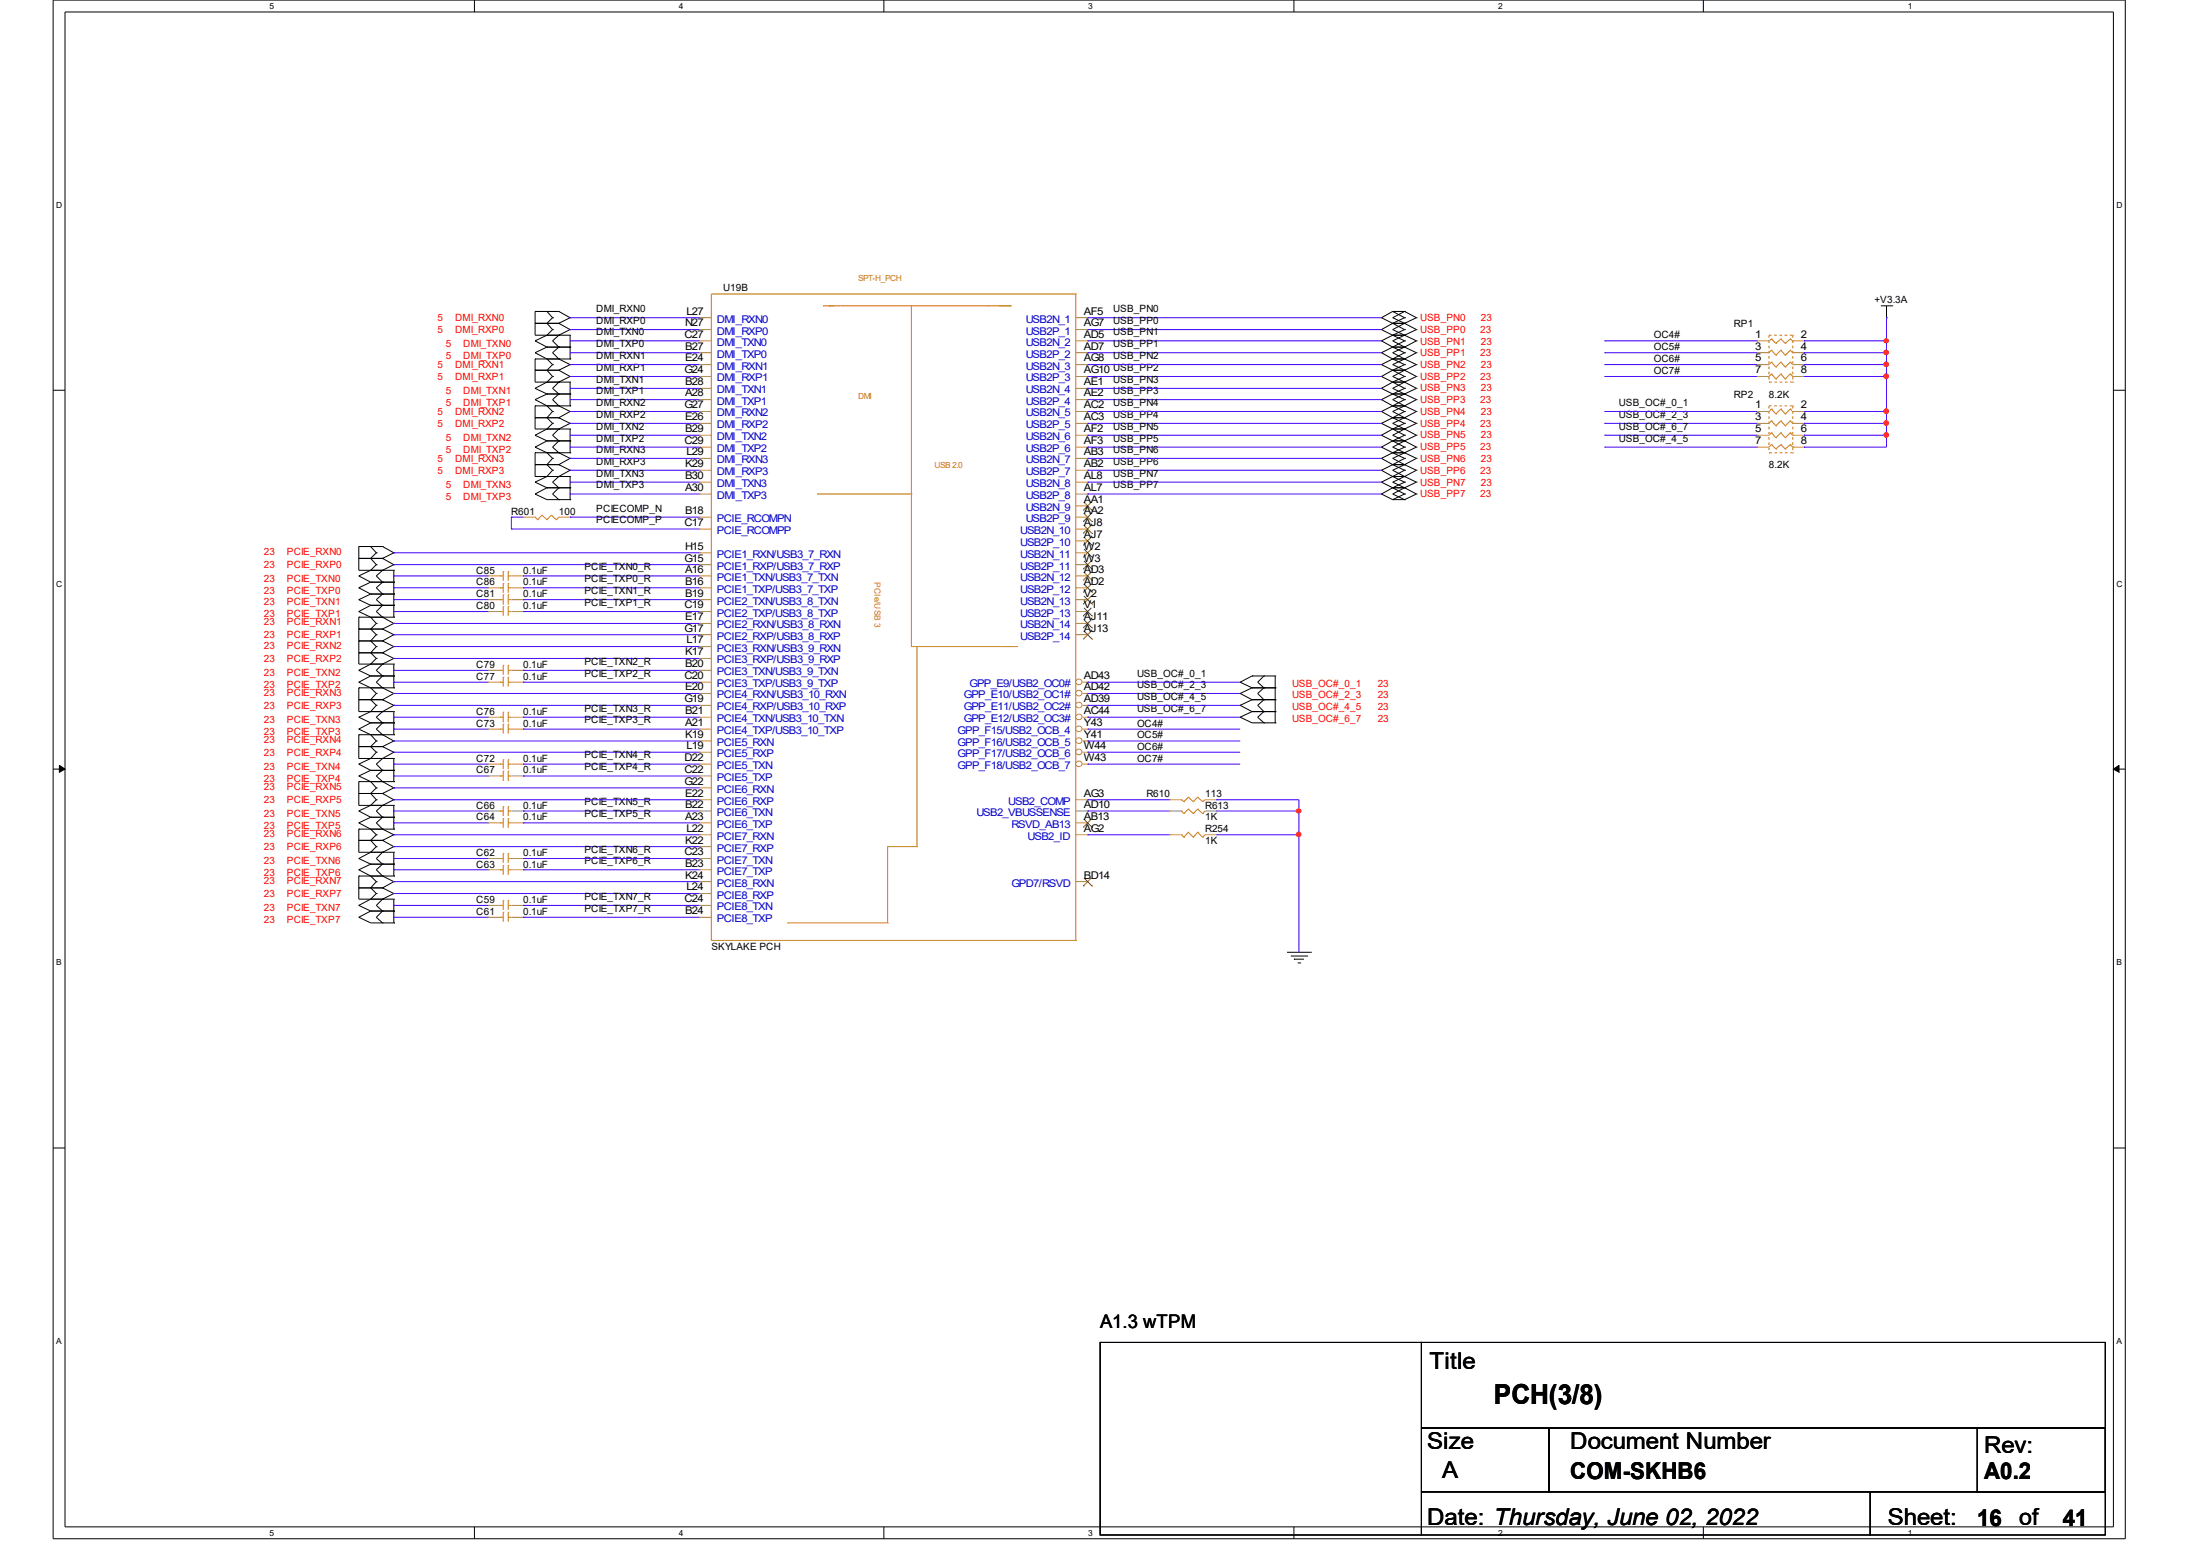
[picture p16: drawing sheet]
<svg xmlns="http://www.w3.org/2000/svg" width="297mm" height="210mm" viewBox="0 0 297 210" stroke-linecap="round" stroke-linejoin="round" font-family="sans-serif">
<defs><g id="words">
<text font-size="3.7" x="202.4" y="190.1">PCH(3/8)</text>
<g font-size="3.1">
<text x="193.6" y="185.3">Title</text>
<text x="193.3" y="196.3">Size</text>
<text x="212.7" y="196.3">Document Number</text>
<text x="268.7" y="196.8">Rev:</text>
<text x="195.3" y="200.2">A</text>
<text x="212.7" y="200.3">COM-SKHB6</text>
<text x="268.7" y="200.3">A0.2</text>
<text x="193.3" y="206.5">Date: Thursday, June 02, 2022</text>
<text x="255.7" y="206.5">Sheet:</text>
<text x="267.8" y="206.6">16</text>
<text x="273.5" y="206.5">of</text>
<text x="279.4" y="206.6">41</text>
</g>
<text font-size="2.5" x="149" y="179.8">A1.3 wTPM</text>
<g font-size="1.4">
<text x="98" y="39.5">U19B</text>
<text x="253.9" y="41.1">+V3.3A</text>
<text x="80.8" y="42.3">DMI_RXN0</text>
<text x="80.8" y="43.9">DMI_RXP0</text>
<text x="80.8" y="45.4">DMI_TXN0</text>
<text x="80.8" y="47">DMI_TXP0</text>
<text x="92.7" y="45.7">C27</text>
<text x="92.8" y="44.2">N27</text>
<text x="92.8" y="47.3">B27</text>
<text x="93" y="42.6">L27</text>
<text x="146.8" y="42.6">AF5</text>
<text x="146.8" y="44.2">AG7</text>
<text x="146.8" y="45.7">AD5</text>
<text x="146.8" y="47.3">AD7</text>
<text x="150.8" y="42.3">USB_PN0</text>
<text x="150.8" y="43.9">USB_PP0</text>
<text x="150.8" y="45.4">USB_PN1</text>
<text x="150.8" y="47">USB_PP1</text>
<text x="224" y="45.8">OC4#</text>
<text x="224" y="47.4">OC5#</text>
<text x="234.9" y="44.3">RP1</text>
<text x="237.7" y="45.7">1</text>
<text x="237.7" y="47.3">3</text>
<text x="243.9" y="45.7">2</text>
<text x="243.9" y="47.3">4</text>
<text x="80.8" y="50.2">DMI_RXP1</text>
<text x="80.8" y="48.6">DMI_RXN1</text>
<text x="80.8" y="51.8">DMI_TXN1</text>
<text x="80.8" y="53.4">DMI_TXP1</text>
<text x="92.7" y="50.6">G24</text>
<text x="92.8" y="49">E24</text>
<text x="92.8" y="52.2">B28</text>
<text x="92.8" y="53.7">A28</text>
<text x="146.8" y="49">AG8</text>
<text x="146.8" y="50.6">AG10</text>
<text x="146.8" y="52.2">AE1</text>
<text x="146.8" y="53.7">AE2</text>
<text x="150.8" y="50.2">USB_PP2</text>
<text x="150.8" y="48.6">USB_PN2</text>
<text x="150.8" y="53.4">USB_PP3</text>
<text x="150.8" y="51.8">USB_PN3</text>
<text x="224" y="50.6">OC7#</text>
<text x="224" y="49">OC6#</text>
<text x="234.9" y="53.9">RP2</text>
<text x="237.7" y="49">5</text>
<text x="237.7" y="50.6">7</text>
<text x="239.6" y="53.9">8.2K</text>
<text x="243.9" y="49">6</text>
<text x="243.9" y="50.6">8</text>
<text x="80.8" y="55">DMI_RXN2</text>
<text x="80.8" y="56.6">DMI_RXP2</text>
<text x="80.8" y="58.2">DMI_TXN2</text>
<text x="80.8" y="59.8">DMI_TXP2</text>
<text x="92.7" y="55.3">G27</text>
<text x="92.8" y="56.9">E26</text>
<text x="92.8" y="58.5">B29</text>
<text x="146.8" y="55.3">AC2</text>
<text x="146.8" y="56.9">AC3</text>
<text x="146.8" y="58.5">AF2</text>
<text x="150.8" y="56.6">USB_PP4</text>
<text x="150.8" y="55">USB_PN4</text>
<text x="150.8" y="58.2">USB_PN5</text>
<text x="150.8" y="59.8">USB_PP5</text>
<text x="219.3" y="56.6">USB_OC#_2_3</text>
<text x="219.3" y="55">USB_OC#_0_1</text>
<text x="219.3" y="58.2">USB_OC#_6_7</text>
<text x="219.3" y="59.8">USB_OC#_4_5</text>
<text x="237.7" y="55.3">1</text>
<text x="237.7" y="56.9">3</text>
<text x="237.7" y="58.5">5</text>
<text x="243.9" y="55.3">2</text>
<text x="243.9" y="56.9">4</text>
<text x="243.9" y="58.5">6</text>
<text x="80.8" y="62.9">DMI_RXP3</text>
<text x="80.8" y="61.3">DMI_RXN3</text>
<text x="80.8" y="64.5">DMI_TXN3</text>
<text x="92.7" y="60.1">C29</text>
<text x="92.8" y="63.3">K29</text>
<text x="92.8" y="64.9">B30</text>
<text x="93" y="61.7">L29</text>
<text x="146.8" y="60.1">AF3</text>
<text x="146.8" y="61.7">AB3</text>
<text x="146.8" y="63.3">AB2</text>
<text x="146.8" y="64.9">AL8</text>
<text x="150.8" y="62.9">USB_PP6</text>
<text x="150.8" y="61.3">USB_PN6</text>
<text x="150.8" y="64.5">USB_PN7</text>
<text x="237.7" y="60.1">7</text>
<text x="239.6" y="63.3">8.2K</text>
<text x="243.9" y="60.1">8</text>
<text x="69.3" y="69.8">R601</text>
<text x="75.7" y="69.8">100</text>
<text x="80.8" y="66.1">DMI_TXP3</text>
<text x="80.8" y="69.3">PCIECOMP_N</text>
<text x="80.8" y="70.9">PCIECOMP_P</text>
<text x="92.7" y="71.2">C17</text>
<text x="92.8" y="66.5">A30</text>
<text x="92.8" y="69.6">B18</text>
<text x="146.8" y="66.5">AL7</text>
<text x="146.8" y="68.1">AA1</text>
<text x="146.8" y="69.6">AA2</text>
<text x="146.8" y="71.2">AJ8</text>
<text x="150.8" y="66.1">USB_PP7</text>
<text x="64.5" y="77.7">C85</text>
<text x="70.9" y="77.7">0.1uF</text>
<text x="79.2" y="77.2">PCIE_TXN0_R</text>
<text x="92.7" y="76">G15</text>
<text x="92.8" y="74.4">H15</text>
<text x="92.8" y="77.6">A16</text>
<text x="146.8" y="72.8">AJ7</text>
<text x="146.8" y="74.4">W2</text>
<text x="146.8" y="76">W3</text>
<text x="146.8" y="77.6">AD3</text>
<text x="64.5" y="82.5">C80</text>
<text x="64.5" y="80.9">C81</text>
<text x="64.5" y="79.3">C86</text>
<text x="70.9" y="82.5">0.1uF</text>
<text x="70.9" y="80.9">0.1uF</text>
<text x="70.9" y="79.3">0.1uF</text>
<text x="79.2" y="78.8">PCIE_TXP0_R</text>
<text x="79.2" y="80.4">PCIE_TXN1_R</text>
<text x="79.2" y="82.1">PCIE_TXP1_R</text>
<text x="92.7" y="82.4">C19</text>
<text x="92.8" y="79.2">B16</text>
<text x="92.8" y="80.8">B19</text>
<text x="146.8" y="79.2">AD2</text>
<text x="146.8" y="80.8">V2</text>
<text x="146.8" y="82.4">V1</text>
<text x="92.7" y="85.5">G17</text>
<text x="92.8" y="84">E17</text>
<text x="92.8" y="88.7">K17</text>
<text x="93" y="87.1">L17</text>
<text x="146.8" y="84">AJ11</text>
<text x="146.8" y="85.5">AJ13</text>
<text x="64.5" y="92">C77</text>
<text x="64.5" y="90.4">C79</text>
<text x="70.9" y="92">0.1uF</text>
<text x="70.9" y="90.4">0.1uF</text>
<text x="79.2" y="90">PCIE_TXN2_R</text>
<text x="79.2" y="91.6">PCIE_TXP2_R</text>
<text x="92.7" y="92">C20</text>
<text x="92.7" y="95.1">G19</text>
<text x="92.8" y="90.4">B20</text>
<text x="92.8" y="93.5">E20</text>
<text x="146.8" y="92">AD43</text>
<text x="146.8" y="93.5">AD42</text>
<text x="146.8" y="95.1">AD39</text>
<text x="154" y="93.1">USB_OC#_2_3</text>
<text x="154" y="91.6">USB_OC#_0_1</text>
<text x="154" y="94.8">USB_OC#_4_5</text>
<text x="64.5" y="98.4">C73</text>
<text x="64.5" y="96.8">C76</text>
<text x="70.9" y="98.4">0.1uF</text>
<text x="70.9" y="96.8">0.1uF</text>
<text x="79.2" y="96.4">PCIE_TXN3_R</text>
<text x="79.2" y="98">PCIE_TXP3_R</text>
<text x="92.8" y="96.7">B21</text>
<text x="92.8" y="98.3">A21</text>
<text x="92.8" y="99.9">K19</text>
<text x="93" y="101.4">L19</text>
<text x="146.8" y="96.7">AC44</text>
<text x="146.8" y="98.3">Y43</text>
<text x="146.8" y="99.9">Y41</text>
<text x="146.8" y="101.4">W44</text>
<text x="154" y="96.4">USB_OC#_6_7</text>
<text x="154" y="100">OC5#</text>
<text x="154" y="101.5">OC6#</text>
<text x="154" y="98.4">OC4#</text>
<text x="64.5" y="103.1">C72</text>
<text x="64.5" y="104.7">C67</text>
<text x="70.9" y="103.1">0.1uF</text>
<text x="70.9" y="104.7">0.1uF</text>
<text x="79.2" y="102.7">PCIE_TXN4_R</text>
<text x="79.2" y="104.3">PCIE_TXP4_R</text>
<text x="92.7" y="103.1">D22</text>
<text x="92.7" y="104.7">C22</text>
<text x="92.7" y="106.3">G22</text>
<text x="92.8" y="107.9">E22</text>
<text x="146.8" y="103.1">W43</text>
<text x="146.8" y="107.9">AG3</text>
<text x="154" y="103.1">OC7#</text>
<text x="155.3" y="108">R610</text>
<text x="163.2" y="108">113</text>
<text x="64.5" y="109.6">C66</text>
<text x="64.5" y="111.1">C64</text>
<text x="70.9" y="109.6">0.1uF</text>
<text x="70.9" y="111.1">0.1uF</text>
<text x="79.2" y="109.1">PCIE_TXN5_R</text>
<text x="79.2" y="110.7">PCIE_TXP5_R</text>
<text x="92.8" y="109.4">B22</text>
<text x="92.8" y="111">A23</text>
<text x="93" y="112.6">L22</text>
<text x="146.8" y="109.4">AD10</text>
<text x="146.8" y="111">AB13</text>
<text x="146.8" y="112.6">AG2</text>
<text x="163.2" y="112.7">R254</text>
<text x="163.2" y="109.6">R613</text>
<text x="163.2" y="111.1">1K</text>
<text x="64.5" y="117.5">C63</text>
<text x="64.5" y="115.9">C62</text>
<text x="70.9" y="117.5">0.1uF</text>
<text x="70.9" y="115.9">0.1uF</text>
<text x="79.2" y="117">PCIE_TXP6_R</text>
<text x="79.2" y="115.5">PCIE_TXN6_R</text>
<text x="92.7" y="115.8">C23</text>
<text x="92.8" y="114.2">K22</text>
<text x="92.8" y="117.4">B23</text>
<text x="92.8" y="119">K24</text>
<text x="146.8" y="119">BD14</text>
<text x="163.2" y="114.3">1K</text>
<text x="64.5" y="122.3">C59</text>
<text x="64.5" y="123.9">C61</text>
<text x="70.9" y="122.3">0.1uF</text>
<text x="70.9" y="123.9">0.1uF</text>
<text x="79.2" y="121.8">PCIE_TXN7_R</text>
<text x="79.2" y="123.5">PCIE_TXP7_R</text>
<text x="92.7" y="122.2">C24</text>
<text x="92.8" y="123.8">B24</text>
<text x="93" y="120.6">L24</text>
<text x="96.4" y="128.6">SKYLAKE PCH</text>
</g>
<g font-size="1.4" fill="#f00">
<text x="59.3" y="43.4">5</text>
<text x="59.3" y="45.1">5</text>
<text x="60.4" y="47">5</text>
<text x="61.6" y="43.4">DMI_RXN0</text>
<text x="61.6" y="45.1">DMI_RXP0</text>
<text x="62.7" y="47">DMI_TXN0</text>
<text x="192.4" y="45.1">USB_PP0</text>
<text x="192.4" y="43.4">USB_PN0</text>
<text x="192.4" y="46.7">USB_PN1</text>
<text x="200.5" y="45.1">23</text>
<text x="200.6" y="43.4">23</text>
<text x="200.6" y="46.7">23</text>
<text x="59.3" y="49.9">5</text>
<text x="59.3" y="51.4">5</text>
<text x="60.4" y="48.6">5</text>
<text x="60.4" y="53.4">5</text>
<text x="61.6" y="49.9">DMI_RXN1</text>
<text x="61.6" y="51.4">DMI_RXP1</text>
<text x="62.7" y="48.6">DMI_TXP0</text>
<text x="62.7" y="53.4">DMI_TXN1</text>
<text x="192.4" y="48.3">USB_PP1</text>
<text x="192.4" y="49.9">USB_PN2</text>
<text x="192.4" y="51.4">USB_PP2</text>
<text x="192.4" y="53">USB_PN3</text>
<text x="200.5" y="48.3">23</text>
<text x="200.5" y="51.4">23</text>
<text x="200.6" y="49.9">23</text>
<text x="200.6" y="53">23</text>
<text x="59.3" y="56.2">5</text>
<text x="59.3" y="57.8">5</text>
<text x="60.4" y="55">5</text>
<text x="60.4" y="59.7">5</text>
<text x="61.6" y="56.2">DMI_RXN2</text>
<text x="61.6" y="57.8">DMI_RXP2</text>
<text x="62.7" y="55">DMI_TXP1</text>
<text x="62.7" y="59.7">DMI_TXN2</text>
<text x="192.4" y="54.6">USB_PP3</text>
<text x="192.4" y="56.2">USB_PN4</text>
<text x="192.4" y="57.8">USB_PP4</text>
<text x="192.4" y="59.4">USB_PN5</text>
<text x="200.5" y="54.6">23</text>
<text x="200.5" y="57.8">23</text>
<text x="200.6" y="56.2">23</text>
<text x="200.6" y="59.4">23</text>
<text x="59.3" y="64.2">5</text>
<text x="59.3" y="62.6">5</text>
<text x="60.4" y="61.3">5</text>
<text x="61.6" y="64.2">DMI_RXP3</text>
<text x="61.6" y="62.6">DMI_RXN3</text>
<text x="62.7" y="61.3">DMI_TXP2</text>
<text x="192.4" y="61">USB_PP5</text>
<text x="192.4" y="64.2">USB_PP6</text>
<text x="192.4" y="62.6">USB_PN6</text>
<text x="192.4" y="65.8">USB_PN7</text>
<text x="200.5" y="61">23</text>
<text x="200.5" y="64.2">23</text>
<text x="200.6" y="62.6">23</text>
<text x="200.6" y="65.8">23</text>
<text x="60.4" y="66.1">5</text>
<text x="60.4" y="67.7">5</text>
<text x="62.7" y="66.1">DMI_TXN3</text>
<text x="62.7" y="67.7">DMI_TXP3</text>
<text x="192.4" y="67.3">USB_PP7</text>
<text x="200.5" y="67.3">23</text>
<text x="35.7" y="76.9">23</text>
<text x="35.7" y="75.2">23</text>
<text x="38.9" y="76.9">PCIE_RXP0</text>
<text x="38.9" y="75.2">PCIE_RXN0</text>
<text x="35.7" y="78.8">23</text>
<text x="35.7" y="80.4">23</text>
<text x="35.7" y="82">23</text>
<text x="35.7" y="83.6">23</text>
<text x="38.9" y="78.8">PCIE_TXN0</text>
<text x="38.9" y="80.4">PCIE_TXP0</text>
<text x="38.9" y="82">PCIE_TXN1</text>
<text x="38.9" y="83.6">PCIE_TXP1</text>
<text x="35.7" y="89.7">23</text>
<text x="35.7" y="87.9">23</text>
<text x="35.7" y="86.5">23</text>
<text x="35.7" y="84.7">23</text>
<text x="38.9" y="89.7">PCIE_RXP2</text>
<text x="38.9" y="87.9">PCIE_RXN2</text>
<text x="38.9" y="86.5">PCIE_RXP1</text>
<text x="38.9" y="84.7">PCIE_RXN1</text>
<text x="35.7" y="91.5">23</text>
<text x="35.7" y="93.1">23</text>
<text x="35.7" y="94.2">23</text>
<text x="38.9" y="91.5">PCIE_TXN2</text>
<text x="38.9" y="93.1">PCIE_TXP2</text>
<text x="38.9" y="94.2">PCIE_RXN3</text>
<text x="175" y="93">USB_OC#_0_1</text>
<text x="175" y="94.6">USB_OC#_2_3</text>
<text x="186.6" y="93">23</text>
<text x="186.6" y="94.6">23</text>
<text x="35.7" y="97.9">23</text>
<text x="35.7" y="99.5">23</text>
<text x="35.7" y="96">23</text>
<text x="35.7" y="100.6">23</text>
<text x="38.9" y="97.9">PCIE_TXN3</text>
<text x="38.9" y="99.5">PCIE_TXP3</text>
<text x="38.9" y="96">PCIE_RXP3</text>
<text x="38.9" y="100.6">PCIE_RXN4</text>
<text x="175" y="96.2">USB_OC#_4_5</text>
<text x="175" y="97.7">USB_OC#_6_7</text>
<text x="186.6" y="96.2">23</text>
<text x="186.6" y="97.7">23</text>
<text x="35.7" y="104.3">23</text>
<text x="35.7" y="105.8">23</text>
<text x="35.7" y="102.4">23</text>
<text x="35.7" y="107">23</text>
<text x="38.9" y="104.3">PCIE_TXN4</text>
<text x="38.9" y="105.8">PCIE_TXP4</text>
<text x="38.9" y="102.4">PCIE_RXP4</text>
<text x="38.9" y="107">PCIE_RXN5</text>
<text x="35.7" y="113.4">23</text>
<text x="35.7" y="110.7">23</text>
<text x="35.7" y="112.3">23</text>
<text x="35.7" y="108.7">23</text>
<text x="38.9" y="113.4">PCIE_RXN6</text>
<text x="38.9" y="110.7">PCIE_TXN5</text>
<text x="38.9" y="112.3">PCIE_TXP5</text>
<text x="38.9" y="108.7">PCIE_RXP5</text>
<text x="35.7" y="117">23</text>
<text x="35.7" y="118.6">23</text>
<text x="35.7" y="115.1">23</text>
<text x="35.7" y="119.7">23</text>
<text x="38.9" y="117">PCIE_TXN6</text>
<text x="38.9" y="118.6">PCIE_TXP6</text>
<text x="38.9" y="115.1">PCIE_RXP6</text>
<text x="38.9" y="119.7">PCIE_RXN7</text>
<text x="35.7" y="123.4">23</text>
<text x="35.7" y="125">23</text>
<text x="35.7" y="121.5">23</text>
<text x="38.9" y="123.4">PCIE_TXN7</text>
<text x="38.9" y="125">PCIE_TXP7</text>
<text x="38.9" y="121.5">PCIE_RXP7</text>
</g>
<g font-size="1.4" fill="#00c">
<text x="97.1" y="43.7">DMI_RXN0</text>
<text x="97.1" y="45.3">DMI_RXP0</text>
<text x="97.1" y="46.8">DMI_TXN0</text>
<text x="138.9" y="43.7">USB2N_1</text>
<text x="138.9" y="45.3">USB2P_1</text>
<text x="138.9" y="46.8">USB2N_2</text>
<text x="97.1" y="48.4">DMI_TXP0</text>
<text x="97.1" y="50.1">DMI_RXN1</text>
<text x="97.1" y="51.7">DMI_RXP1</text>
<text x="97.1" y="53.3">DMI_TXN1</text>
<text x="138.9" y="48.4">USB2P_2</text>
<text x="138.9" y="50.1">USB2N_3</text>
<text x="138.9" y="51.7">USB2P_3</text>
<text x="138.9" y="53.3">USB2N_4</text>
<text x="97.1" y="54.8">DMI_TXP1</text>
<text x="97.1" y="56.4">DMI_RXN2</text>
<text x="97.1" y="58">DMI_RXP2</text>
<text x="97.1" y="59.6">DMI_TXN2</text>
<text x="138.9" y="54.8">USB2P_4</text>
<text x="138.9" y="56.4">USB2N_5</text>
<text x="138.9" y="58">USB2P_5</text>
<text x="138.9" y="59.6">USB2N_6</text>
<text x="97.1" y="61.2">DMI_TXP2</text>
<text x="97.1" y="62.8">DMI_RXN3</text>
<text x="97.1" y="64.4">DMI_RXP3</text>
<text x="97.1" y="66">DMI_TXN3</text>
<text x="138.9" y="61.2">USB2P_6</text>
<text x="138.9" y="62.8">USB2N_7</text>
<text x="138.9" y="64.4">USB2P_7</text>
<text x="138.9" y="66">USB2N_8</text>
<text x="97.1" y="67.6">DMI_TXP3</text>
<text x="97.1" y="70.7">PCIE_RCOMPN</text>
<text x="138.9" y="67.6">USB2P_8</text>
<text x="138.9" y="69.2">USB2N_9</text>
<text x="138.9" y="70.7">USB2P_9</text>
<text x="97.1" y="72.3">PCIE_RCOMPP</text>
<text x="97.1" y="75.5">PCIE1_RXN/USB3_7_RXN</text>
<text x="97.1" y="77.1">PCIE1_RXP/USB3_7_RXP</text>
<text x="138.2" y="72.3">USB2N_10</text>
<text x="138.2" y="73.9">USB2P_10</text>
<text x="138.2" y="75.5">USB2N_11</text>
<text x="138.2" y="77.1">USB2P_11</text>
<text x="97.1" y="78.7">PCIE1_TXN/USB3_7_TXN</text>
<text x="97.1" y="80.3">PCIE1_TXP/USB3_7_TXP</text>
<text x="97.1" y="81.9">PCIE2_TXN/USB3_8_TXN</text>
<text x="97.1" y="83.5">PCIE2_TXP/USB3_8_TXP</text>
<text x="138.2" y="78.7">USB2N_12</text>
<text x="138.2" y="80.3">USB2P_12</text>
<text x="138.2" y="81.9">USB2N_13</text>
<text x="138.2" y="83.5">USB2P_13</text>
<text x="97.1" y="85.1">PCIE2_RXN/USB3_8_RXN</text>
<text x="97.1" y="86.6">PCIE2_RXP/USB3_8_RXP</text>
<text x="97.1" y="88.2">PCIE3_RXN/USB3_9_RXN</text>
<text x="97.1" y="89.8">PCIE3_RXP/USB3_9_RXP</text>
<text x="138.2" y="85.1">USB2N_14</text>
<text x="138.2" y="86.6">USB2P_14</text>
<text x="97.1" y="91.5">PCIE3_TXN/USB3_9_TXN</text>
<text x="97.1" y="93.1">PCIE3_TXP/USB3_9_TXP</text>
<text x="97.1" y="94.6">PCIE4_RXN/USB3_10_RXN</text>
<text x="130.6" y="94.6">GPP_E10/USB2_OC1#</text>
<text x="131.3" y="93.1">GPP_E9/USB2_OC0#</text>
<text x="97.1" y="96.2">PCIE4_RXP/USB3_10_RXP</text>
<text x="97.1" y="97.8">PCIE4_TXN/USB3_10_TXN</text>
<text x="97.1" y="99.4">PCIE4_TXP/USB3_10_TXP</text>
<text x="97.1" y="101">PCIE5_RXN</text>
<text x="129.7" y="99.4">GPP_F15/USB2_OCB_4</text>
<text x="129.7" y="101">GPP_F16/USB2_OCB_5</text>
<text x="130.6" y="96.2">GPP_E11/USB2_OC2#</text>
<text x="130.6" y="97.8">GPP_E12/USB2_OC3#</text>
<text x="97.1" y="102.5">PCIE5_RXP</text>
<text x="97.1" y="104.2">PCIE5_TXN</text>
<text x="97.1" y="105.8">PCIE5_TXP</text>
<text x="97.1" y="107.4">PCIE6_RXN</text>
<text x="129.7" y="102.5">GPP_F17/USB2_OCB_6</text>
<text x="129.7" y="104.2">GPP_F18/USB2_OCB_7</text>
<text x="97.1" y="109">PCIE6_RXP</text>
<text x="97.1" y="110.5">PCIE6_TXN</text>
<text x="97.1" y="112.1">PCIE6_TXP</text>
<text x="97.1" y="113.7">PCIE7_RXN</text>
<text x="132.2" y="110.5">USB2_VBUSSENSE</text>
<text x="136.6" y="109">USB2_COMP</text>
<text x="137" y="112.1">RSVD_AB13</text>
<text x="139.2" y="113.7">USB2_ID</text>
<text x="97.1" y="115.3">PCIE7_RXP</text>
<text x="97.1" y="116.9">PCIE7_TXN</text>
<text x="97.1" y="118.5">PCIE7_TXP</text>
<text x="97.1" y="120.1">PCIE8_RXN</text>
<text x="97.1" y="121.7">PCIE8_RXP</text>
<text x="97.1" y="123.3">PCIE8_TXN</text>
<text x="97.1" y="124.9">PCIE8_TXP</text>
<text x="137" y="120.1">GPD7/RSVD</text>
</g>
<g font-size="1.1">
<text x="36.5" y="1.3">5</text>
<text x="91.9" y="1.3">4</text>
<text x="147.4" y="1.3">3</text>
<text x="202.9" y="1.3">2</text>
<text x="258.4" y="1.3">1</text>
<text x="7.6" y="28.2">D</text>
<text x="286.7" y="28.2">D</text>
<text x="7.6" y="79.4">C</text>
<text x="286.7" y="79.4">C</text>
<text x="7.6" y="130.7">B</text>
<text x="286.7" y="130.7">B</text>
<text x="7.6" y="182">A</text>
<text x="286.7" y="182">A</text>
<text x="36.5" y="208">5</text>
<text x="91.9" y="208">4</text>
<text x="147.4" y="208">3</text>
<text x="202.9" y="208">2</text>
<text x="258.4" y="208">1</text>
</g>
<g font-size="1.1" fill="#cc8006">
<text x="116.2" y="38.1">SPT-H_PCH</text>
<text x="116.2" y="54">DMI</text>
<text x="126.6" y="63.4">USB 2.0</text>
<text x="118.4" y="78.8" transform="rotate(90 118.4 78.8)">PCIe/USB 3</text>
</g>
</g></defs>
<path d="M7.2 0h280.7v208.4h-280.7zM8.8 1.6h277.5v205.2h-277.5z" fill="none" stroke="#000" stroke-width=".14"/>
<g fill="#fff">
<path d="M36.5 .3h.5v1.2h-.5z"/>
<path d="M36.5 207h.5v1.2h-.5z"/>
</g>
<path d="M64.3 0v1.6M64.3 206.8v1.6" fill="none" stroke="#000" stroke-width=".14"/>
<g fill="#fff">
<path d="M91.9 .3h.6v1.2h-.6z"/>
<path d="M91.9 207h.6v1.2h-.6z"/>
</g>
<path d="M119.7 0v1.6M119.7 206.8v1.6" fill="none" stroke="#000" stroke-width=".14"/>
<g fill="#fff">
<path d="M147.4 .3h.5v1.2h-.5z"/>
<path d="M147.4 207h.5v1.2h-.5z"/>
</g>
<path d="M175.3 0v1.6M175.3 206.8v1.6" fill="none" stroke="#000" stroke-width=".14"/>
<g fill="#fff">
<path d="M202.9 .3h.6v1.2h-.6z"/>
<path d="M202.9 207h.6v1.2h-.6z"/>
</g>
<path d="M230.7 0v1.6M230.7 206.8v1.6" fill="none" stroke="#000" stroke-width=".14"/>
<g fill="#fff">
<path d="M258.4 .3h.5v1.2h-.5z"/>
<path d="M258.4 207h.5v1.2h-.5z"/>
<path d="M7.6 27.2h.7v1.2h-.7z"/>
<path d="M286.7 27.2h.7v1.2h-.7z"/>
<path d="M7.6 78.4h.7v1.2h-.7z"/>
<path d="M286.7 78.4h.7v1.2h-.7z"/>
</g>
<path d="M7.2 52.8h1.6M286.3 52.8h1.6" fill="none" stroke="#000" stroke-width=".14"/>
<g fill="#fff">
<path d="M7.6 129.7h.6v1.2h-.6z"/>
<path d="M286.7 129.7h.6v1.2h-.6z"/>
</g>
<path d="M7.2 104.2h1.6M286.3 104.2h1.6" fill="none" stroke="#000" stroke-width=".14"/>
<path d="M8 103.6l.8 .6-.8 .4zM286.3 104.2l.7-.6v1z" fill="#000" stroke="#000" stroke-width=".14"/>
<g fill="#fff">
<path d="M7.6 181h.5v1.2h-.5z"/>
<path d="M286.7 181h.5v1.2h-.5z"/>
</g>
<g fill="none" stroke="#000" stroke-width=".14">
<path d="M72.5 42.2h.1M72.5 43.8h.1M72.5 47.8h.1M72.5 46.2h.1M72.5 48.6h.1M72.5 50.1h.1M72.5 54.1h.1M72.5 52.6h.1M72.5 55h.1M72.5 56.6h.1M72.5 58.9h.1M72.5 42.2v3.2h4.7"/>
<path d="M72.5 48.6v3.1h4.7M72.5 55v3.1h4.7M72.5 43.8h3.2M72.5 42.2h3.2M72.5 47.8l1.6 .8 .7 .8M72.5 48.6h4.7M72.5 46.2l1.6 .8M72.5 50.1h3.2M72.5 54.1l1.6 .9 .7 .7M72.5 55h4.7M72.5 52.6l1.6 .8M72.5 56.6h3.2"/>
<path d="M72.5 58.9l1.6 .8M74.1 47h.1M74.1 45.4h.1M74.1 53.4h.1M74.1 51.7h.1M74.1 58.1h.1M74.1 59.7h.1M74.1 42.2l.7 .8M74.1 47l-1.6 .8M74.1 47h3.1M74.1 45.4l-1.6 .8M74.1 53.4l-1.6 .7"/>
<path d="M74.1 53.4h3.1M74.1 51.7l-1.6 .9M74.1 59.7h3.1M74.1 58.1l-1.6 .8M74.1 59.7l-1.6 .9M74.8 43h.1M74.8 44.6h.1M74.8 49.4h.1M74.8 51h.1M74.8 55.7h.1M74.8 57.3h.1M74.8 43l-.7 .8 .7 .8"/>
<path d="M74.8 44.6l-.7 .8M74.8 49.4l-.7 .7 .7 .9M74.8 51l-.7 .7M74.8 55.7l-.7 .9 .7 .7M74.8 57.3l-.7 .8M75.7 43.8h.1M75.7 42.2h.1M75.7 45.4h.1M75.7 48.6h.1M75.7 47h.1M75.7 50.1h.1M75.7 51.7h.1"/>
<path d="M75.7 55h.1M75.7 53.4h.1M75.7 56.6h.1M75.7 58.1h.1M75.7 59.7h.1M75.7 42.2l1.5 .8M75.7 43.8l1.5 .8M75.7 47l-.9 .8 .9 .8M75.7 45.4l-.9 .8 .9 .8M75.7 48.6l1.5 .8M75.7 50.1l1.5 .9M75.7 53.4l-.9 .7 .9 .9"/>
<path d="M75.7 51.7l-.9 .9 .9 .8M75.7 55l1.5 .7M75.7 56.6l1.5 .7M75.7 58.1l-.9 .8 .9 .8M75.7 59.7l-.9 .9 .9 .7M77.2 43h.1M77.2 44.6h.1M77.2 48.6h.1M77.2 47h.1M77.2 45.4h.1M77.2 49.4h.1M77.2 51h.1"/>
<path d="M77.2 55h.1M77.2 53.4h.1M77.2 51.7h.1M77.2 55.7h.1M77.2 57.3h.1M77.2 59.7h.1M77.2 58.1h.1M77.2 45.4v3.2M77.2 51.7v3.3M77.2 58.1v3.2M77.2 43l-1.5 .8M77.2 44.6l-1.5 .8"/>
<path d="M77.2 49.4l-1.5 .7M77.2 51l-1.5 .7M77.2 55.7l-1.5 .9M77.2 57.3l-1.5 .8M187.1 44.6h.1M187.1 43h.1M187.1 47.8h.1M187.1 46.2h.1M187.1 49.4h.1M187.1 51h.1M187.1 54.1h.1M187.1 52.6h.1"/>
<path d="M187.1 55.7h.1M187.1 57.3h.1M187.1 58.9h.1M187.1 44.6l1.5 .8M187.1 43l1.5 .8M187.1 47.8l1.5 .8M187.1 46.2l1.5 .8M187.1 49.4l1.5 .7M187.1 51l1.5 .7M187.1 54.1l1.5 .9M187.1 52.6l1.5 .8M187.1 55.7l1.5 .9"/>
<path d="M187.1 57.3l1.5 .8M187.1 58.9l1.5 .8M188.6 45.4h.1M188.6 43.8h.1M188.6 42.2h.1M188.6 48.6h.1M188.6 47h.1M188.6 50.1h.1M188.6 51.7h.1M188.6 55h.1M188.6 53.4h.1M188.6 56.6h.1"/>
<path d="M188.6 58.1h.1M188.6 59.7h.1M188.6 43.8h1.6M188.6 42.2h1.6M188.6 45.4h1.6M188.6 48.6h1.6M188.6 47h1.6M188.6 50.1h1.6M188.6 51.7h1.6M188.6 55h1.6M188.6 53.4h1.6M188.6 56.6h1.6"/>
<path d="M188.6 58.1h1.6M188.6 59.7h1.6M188.6 43.8l-1.5 .8M188.6 43.8l1.6 .8M188.6 42.2l-1.5 .8M188.6 42.2l1.6 .8M188.6 47l-1.5 .8M188.6 47l1.6 .8M188.6 45.4l-1.5 .8M188.6 45.4l1.6 .8M188.6 48.6l-1.5 .8M188.6 48.6l1.6 .8"/>
<path d="M188.6 50.1l-1.5 .9M188.6 50.1l1.6 .9M188.6 53.4l-1.5 .7M188.6 53.4l1.6 .7M188.6 51.7l-1.5 .9M188.6 51.7l1.6 .9M188.6 55l-1.5 .7M188.6 55l1.6 .7M188.6 56.6l-1.5 .7M188.6 56.6l1.6 .7M188.6 58.1l-1.5 .8M188.6 58.1l1.6 .8"/>
<path d="M188.6 59.7l-1.5 .9M188.6 59.7l1.6 .9M190.2 43.8h.1M190.2 45.4h.1M190.2 44.6h.1M190.2 42.2h.1M190.2 43h.1M190.2 47h.1M190.2 48.6h.1M190.2 47.8h.1M190.2 46.2h.1M190.2 50.1h.1"/>
<path d="M190.2 49.4h.1M190.2 51.7h.1M190.2 51h.1M190.2 53.4h.1M190.2 55h.1M190.2 54.1h.1M190.2 52.6h.1M190.2 56.6h.1M190.2 55.7h.1M190.2 58.1h.1M190.2 57.3h.1M190.2 59.7h.1"/>
<path d="M190.2 58.9h.1M190.2 43.8l1.7 .8M190.2 43.8l-1.6 .8 3.3 1.6M190.2 44.6l-1.6 .8M190.2 42.2l1.7 .8M190.2 42.2l-1.6 .8 1.6 .8M190.2 43l-1.6 .8M190.2 47l1.7 .8M190.2 47l-1.6 .8 1.6 .8M190.2 47.8l-1.6 .8M190.2 46.2l-1.6 .8M190.2 48.6l1.7 .8"/>
<path d="M190.2 48.6l-1.6 .8 1.6 .7M190.2 49.4l-1.6 .7M190.2 50.1l1.7 .9M190.2 50.1l-1.6 .9 1.6 .7M190.2 51l-1.6 .7M190.2 53.4l1.7 .7M190.2 54.1l-1.6 .9M190.2 51.7l1.7 .9M190.2 51.7l-1.6 .9 1.6 .8M190.2 52.6l-1.6 .8M190.2 55l1.7 .7M190.2 55l-1.6 .7 1.6 .9"/>
<path d="M190.2 55.7l-1.6 .9M190.2 56.6l1.7 .7M190.2 56.6l-1.6 .7 1.6 .8M190.2 57.3l-1.6 .8M190.2 58.1l1.7 .8M190.2 58.1l-1.6 .8 1.6 .8M190.2 58.9l-1.6 .8M190.2 59.7l1.7 .9M190.2 59.7l-1.6 .9 3.3 1.5M191.9 44.6h.1M191.9 43h.1M191.9 47.8h.1"/>
<path d="M191.9 46.2h.1M191.9 49.4h.1M191.9 51h.1M191.9 54.1h.1M191.9 52.6h.1M191.9 55.7h.1M191.9 57.3h.1M191.9 58.9h.1M191.9 44.6l-3.3 1.6 1.6 .8M191.9 43l-1.7 .8M191.9 47.8l-1.7 .8M191.9 46.2l-1.7 .8"/>
<path d="M191.9 49.4l-1.7 .7M191.9 51l-1.7 .7M191.9 54.1l-1.7 .9M191.9 52.6l-3.3 1.5 1.6 .9M191.9 55.7l-1.7 .9M191.9 57.3l-1.7 .8M191.9 58.9l-1.7 .8M254.8 41.4h1.5M255.5 43h.1M255.5 41.4v1.6M256.3 41.4h.1M48.6 78h.1"/>
<path d="M48.6 79.6h.1M48.6 75.6h.1M48.6 74h.1M48.6 74v3.2h4.7M48.6 78l1.6 .8M48.6 79.6l1.6 .8M48.6 75.6h3.2M48.6 74h3.2M50.2 77.2h.1M50.2 78.8h.1M50.2 78.8h3.1M50.2 77.2l-1.6 .8"/>
<path d="M50.2 78.8l-1.6 .8M50.2 74l.8 .9M51 76.5h.1M51 74.9h.1M51 76.5l-.8 .7M51 74.9l-.8 .7 .8 .9M51.8 78.8h.1M51.8 77.2h.1M51.8 75.6h.1M51.8 74h.1M51.8 77.2l-.8 .8 .8 .8M51.8 78.8l-.8 .8 .8 .8"/>
<path d="M51.8 75.6l1.5 .9M51.8 74l1.5 .9M53.3 78.8h.1M53.3 77.2h.1M53.3 76.5h.1M53.3 74.9h.1M53.3 77.2v6.4M53.3 76.5l-1.5 .7M53.3 74.9l-1.5 .7M72.5 65.3h.1M72.5 66.9h.1M72.5 62.9h.1"/>
<path d="M72.5 61.3h.1M72.5 60.6h.1M72.5 65.3l1.6 .8M72.5 61.3v3.2h4.7M72.5 66.9l1.6 .8h3.1M72.5 62.9h3.2M72.5 61.3h4.7M72.5 60.6l1.6 .7 .7 .8M74.1 64.5h.1M74.1 66.1h.1M74.1 66.1h3.1M74.1 64.5l-1.6 .8"/>
<path d="M74.1 66.1l-1.6 .8M74.8 63.7h.1M74.8 62.1h.1M74.8 62.1l-.7 .8 .7 .8M74.8 63.7l-.7 .8M75.7 66.1h.1M75.7 64.5h.1M75.7 67.7h.1M75.7 62.9h.1M75.7 61.3h.1M75.7 64.5l-.9 .8 .9 .8M75.7 66.1l-.9 .8 .9 .8"/>
<path d="M75.7 62.9l1.5 .8M75.7 61.3l1.5 .8M77.2 66.1h.1M77.2 64.5h.1M77.2 67.7h.1M77.2 63.7h.1M77.2 62.1h.1M77.2 61.3h.1M77.2 64.5v3.2M77.2 63.7l-1.5 .8M77.2 62.1l-1.5 .8M187.1 60.6h.1"/>
<path d="M187.1 63.7h.1M187.1 62.1h.1M187.1 65.3h.1M187.1 66.9h.1M187.1 60.6l1.5 .7M187.1 63.7l1.5 .8M187.1 62.1l1.5 .8M187.1 65.3l1.5 .8M187.1 66.9l1.5 .8M188.6 61.3h.1M188.6 64.5h.1M188.6 62.9h.1"/>
<path d="M188.6 66.1h.1M188.6 67.7h.1M188.6 66.1h1.6M188.6 64.5h1.6M188.6 67.7h1.6M188.6 62.9h1.6M188.6 61.3h1.6M188.6 62.9l-1.5 .8M188.6 62.9l1.6 .8M188.6 61.3l-1.5 .8M188.6 61.3l1.6 .8M188.6 64.5l-1.5 .8"/>
<path d="M188.6 64.5l1.6 .8M188.6 66.1l-1.5 .8M188.6 66.1l1.6 .8M190.2 61.3h.1M190.2 60.6h.1M190.2 62.9h.1M190.2 64.5h.1M190.2 63.7h.1M190.2 62.1h.1M190.2 66.1h.1M190.2 65.3h.1M190.2 67.7h.1"/>
<path d="M190.2 66.9h.1M190.2 60.6l-1.6 .7M190.2 62.9l1.7 .8M190.2 62.9l-1.6 .8 1.6 .8M190.2 63.7l-1.6 .8M190.2 62.1l-1.6 .8M190.2 64.5l1.7 .8M190.2 64.5l-1.6 .8 1.6 .8M190.2 65.3l-1.6 .8M190.2 66.1l1.7 .8M190.2 66.1l-1.6 .8 1.6 .8M190.2 66.9l-1.6 .8"/>
<path d="M191.9 60.6h.1M191.9 63.7h.1M191.9 62.1h.1M191.9 65.3h.1M191.9 66.9h.1M191.9 60.6l-3.3 1.5 1.6 .8M191.9 63.7l-1.7 .8M191.9 62.1l-1.7 .8M191.9 65.3l-1.7 .8M191.9 66.9l-1.7 .8M48.6 90.8h.1M48.6 92.4h.1"/>
<path d="M48.6 88.4h.1M48.6 86.8h.1M48.6 97.1h.1M48.6 98.7h.1M48.6 94.8h.1M48.6 93.1h.1M48.6 99.5h.1M48.6 81.2h.1M48.6 82.8h.1M48.6 85.2h.1M48.6 83.6h.1M48.6 90.8l1.6 .7"/>
<path d="M48.6 83.6v6.3h4.7M48.6 92.4l1.6 .7 .8 .8M48.6 93.1h4.7M48.6 88.4h3.2M48.6 93.1v3.3h4.7M48.6 99.5v3.2h4.7M48.6 86.8h3.2M48.6 97.1l1.6 .8M48.6 98.7l1.6 .8 .8 .8M48.6 99.5h4.7M48.6 94.8h3.2M48.6 81.2l1.6 .8"/>
<path d="M48.6 82.8l1.6 .8 .8 .8M48.6 83.6h4.7M48.6 85.2h3.2M50.2 89.9h.1M50.2 91.5h.1M50.2 96.4h.1M50.2 97.9h.1M50.2 80.4h.1M50.2 82h.1M50.2 91.5h3.1M50.2 89.9l-1.6 .9M50.2 91.5l-1.6 .9"/>
<path d="M50.2 97.9h3.1M50.2 96.4l-1.6 .7M50.2 97.9l-1.6 .8M50.2 80.4h3.1M50.2 82h3.1M50.2 80.4l-1.6 .8M50.2 82l-1.6 .8M51 89.2h.1M51 87.6h.1M51 95.5h.1M51 93.9h.1M51 86h.1"/>
<path d="M51 84.4h.1M51 84.4l-.8 .8 .8 .8M51 87.6l-.8 .8 .8 .8M51 89.2l-.8 .7M51 86l-.8 .8 .8 .8M51 93.9l-.8 .9 .8 .7M51 95.5l-.8 .9M51.8 91.5h.1M51.8 89.9h.1M51.8 93.1h.1M51.8 88.4h.1M51.8 86.8h.1"/>
<path d="M51.8 97.9h.1M51.8 96.4h.1M51.8 99.5h.1M51.8 94.8h.1M51.8 80.4h.1M51.8 82h.1M51.8 83.6h.1M51.8 85.2h.1M51.8 89.9l-.8 .9 .8 .7M51.8 82l-.8 .8 .8 .8M51.8 91.5l-.8 .9 .8 .7M51.8 88.4l1.5 .8"/>
<path d="M51.8 86.8l1.5 .8M51.8 96.4l-.8 .7 .8 .8M51.8 97.9l-.8 .8 .8 .8M51.8 94.8l1.5 .7M51.8 93.1l1.5 .8M51.8 99.5l1.5 .8M51.8 80.4l-.8 .8 .8 .8M51.8 85.2l1.5 .8M51.8 83.6l1.5 .8M53.3 91.5h.1M53.3 89.9h.1M53.3 93.1h.1"/>
<path d="M53.3 89.2h.1M53.3 87.6h.1M53.3 97.9h.1M53.3 96.4h.1M53.3 99.5h.1M53.3 95.5h.1M53.3 93.9h.1M53.3 80.4h.1M53.3 82h.1M53.3 83.6h.1M53.3 86h.1M53.3 84.4h.1"/>
<path d="M53.3 89.9v3.2M53.3 96.4v3.1M53.3 89.2l-1.5 .7M53.3 87.6l-1.5 .8M53.3 95.5l-1.5 .9M53.3 93.9l-1.5 .9M53.3 86l-1.5 .8M53.3 84.4l-1.5 .8M168 92.4h.1M168 93.9h.1M168 95.5h.1M168 97.1h.1"/>
<path d="M168 97.1l1.6 .8h3.1M168 92.4l1.6 .7M168 93.9l1.6 .9M168 95.5l1.6 .9M169.6 91.5h.1M169.6 93.1h.1M169.6 94.8h.1M169.6 96.4h.1M169.6 91.5h3.1M169.6 93.1h3.1M169.6 96.4h3.1M169.6 94.8h3.1"/>
<path d="M169.6 91.5l-1.6 .9M169.6 93.1l-1.6 .8M169.6 94.8l-1.6 .7M169.6 96.4l-1.6 .7M171.2 93.1h.1M171.2 91.5h.1M171.2 94.8h.1M171.2 96.4h.1M171.2 97.9h.1M171.2 91.5l-.9 .9 .9 .7M171.2 93.1l-.9 .8 .9 .9M171.2 94.8l-.9 .7 .9 .9"/>
<path d="M171.2 96.4l-.9 .7 .9 .8M172.7 93.1h.1M172.7 91.5h.1M172.7 94.8h.1M172.7 96.4h.1M172.7 97.9h.1M172.7 91.5v6.4M48.6 116.3h.1M48.6 117.8h.1M48.6 113.8h.1M48.6 112.3h.1M48.6 118.6h.1"/>
<path d="M48.6 103.5h.1M48.6 105.1h.1M48.6 101.1h.1M48.6 109.8h.1M48.6 111.4h.1M48.6 107.5h.1M48.6 105.8h.1M48.6 105.8v3.3h4.7M48.6 112.3v3.1h4.7M48.6 118.6v3.2h4.7M48.6 116.3l1.6 .7M48.6 117.8l1.6 .8 .8 .8"/>
<path d="M48.6 118.6h4.7M48.6 113.8h3.2M48.6 112.3h4.7M48.6 111.4l1.6 .9 .8 .7M48.6 103.5l1.6 .8M48.6 105.1l1.6 .7 .8 .9M48.6 105.8h4.7M48.6 101.1h3.2M48.6 109.8l1.6 .9M48.6 107.5h3.2M50.2 115.4h.1M50.2 117h.1"/>
<path d="M50.2 102.7h.1M50.2 104.3h.1M50.2 109.1h.1M50.2 110.7h.1M50.2 117h3.1M50.2 115.4l-1.6 .9M50.2 117l-1.6 .8M50.2 104.3h3.1M50.2 102.7l-1.6 .8M50.2 104.3l-1.6 .8M50.2 110.7h3.1M50.2 109.1l-1.6 .7"/>
<path d="M50.2 110.7l-1.6 .7M51 114.7h.1M51 113h.1M51 119.4h.1M51 101.9h.1M51 100.3h.1M51 108.3h.1M51 106.7h.1M51 113l-.8 .8 .8 .9M51 114.7l-.8 .7M51 119.4l-.8 .8 .8 .8M51 100.3l-.8 .8 .8 .8"/>
<path d="M51 101.9l-.8 .8M51 106.7l-.8 .8 .8 .8M51 108.3l-.8 .8M51.8 117h.1M51.8 115.4h.1M51.8 118.6h.1M51.8 113.8h.1M51.8 112.3h.1M51.8 104.3h.1M51.8 102.7h.1M51.8 105.8h.1M51.8 101.1h.1"/>
<path d="M51.8 110.7h.1M51.8 109.1h.1M51.8 107.5h.1M51.8 115.4l-.8 .9 .8 .7M51.8 117l-.8 .8 .8 .8M51.8 113.8l1.5 .9M51.8 112.3l1.5 .7M51.8 118.6l1.5 .8M51.8 102.7l-.8 .8 .8 .8M51.8 104.3l-.8 .8 .8 .7M51.8 101.1l1.5 .8M51.8 109.1l-.8 .7 .8 .9"/>
<path d="M51.8 110.7l-.8 .7 .8 .9M51.8 107.5l1.5 .8M51.8 105.8l1.5 .9M53.3 117h.1M53.3 115.4h.1M53.3 118.6h.1M53.3 114.7h.1M53.3 113h.1M53.3 119.4h.1M53.3 104.3h.1M53.3 102.7h.1M53.3 105.8h.1"/>
<path d="M53.3 101.9h.1M53.3 100.3h.1M53.3 110.7h.1M53.3 109.1h.1M53.3 112.3h.1M53.3 108.3h.1M53.3 106.7h.1M53.3 102.7v3.1M53.3 109.1v3.2M53.3 115.4v3.2M53.3 114.7l-1.5 .7M53.3 113l-1.5 .8"/>
<path d="M53.3 119.4l-1.5 .8M53.3 101.9l-1.5 .8M53.3 100.3l-1.5 .8M53.3 108.3l-1.5 .8M53.3 106.7l-1.5 .8M48.6 122.6h.1M48.6 124.2h.1M48.6 120.2h.1M48.6 122.6l1.6 .8M48.6 124.2l1.6 .8h3.1M48.6 120.2h3.2M50.2 121.8h.1"/>
<path d="M50.2 123.4h.1M50.2 123.4h3.1M50.2 121.8l-1.6 .8M50.2 123.4l-1.6 .8M51 121h.1M51 121l-.8 .8M51.8 123.4h.1M51.8 121.8h.1M51.8 125h.1M51.8 120.2h.1M51.8 121.8l-.8 .8 .8 .8M51.8 123.4l-.8 .8 .8 .8"/>
<path d="M51.8 120.2l1.5 .8M53.3 123.4h.1M53.3 121.8h.1M53.3 125h.1M53.3 121h.1M53.3 121.8v3.2M53.3 121l-1.5 .8M174.3 129h3.2M174.8 129.5h2.2M175.3 129.9h.1M175.3 129.9h1.3M175.8 130.4h.3"/>
<path d="M176.1 130.4h.1M177 129.5h.1M177.5 129h.1M7.2 155.5h1.6M286.3 155.5h1.6M149 181.8h43.5v26.1h-43.5zM192.5 193.4h17.3v8.6h-17.3zM192.5 181.8h92.7v11.6h-92.7zM209.8 193.4h75.4v8.6h-75.4zM267.8 193.4h17.4v8.6h-17.4zM192.5 202h60.8v5.9h-60.8zM253.3 202h31.9v5.9h-31.9z"/>
</g>
<g fill="none" stroke="#cc8006" stroke-width=".14">
<path d="M145.7 39.8h.1M145.7 39.8h-49.3v87.6M145.7 39.8v87.6M111.5 41.4h.1M111.5 41.4h25.4M112.3 41.4h.1M123.4 41.4h.1M123.4 41.4v46.2h14.4M133.8 41.4h.1M135.4 41.4h.1M136.9 41.4h.1M239.9 55.4h.1"/>
<path d="M239.9 57h.1M239.9 58.6h.1M239.9 45.9h.1M239.9 47.4h.1M239.9 49h.1M239.9 50.6h.1M239.9 55.4l.6 .7M239.9 57l.6 .7M239.9 58.6l.6 .7M239.9 55.4l-.3 .3M239.9 57l-.3 .3M239.9 58.6l-.3 .3"/>
<path d="M239.9 45.9l.6 .6M239.9 47.4l.6 .7M239.9 49l.6 .7M239.9 50.6l.6 .7M239.9 45.9l-.3 .3M239.9 47.4l-.3 .4M239.9 49l-.3 .4M239.9 50.6l-.3 .4M240.5 56.1h.1M240.5 57.7h.1M240.5 59.3h.1M240.5 46.5h.1"/>
<path d="M240.5 48.1h.1M240.5 49.7h.1M240.5 51.3h.1M241.2 55.4h.1M241.2 57h.1M241.2 58.6h.1M241.2 45.9h.1M241.2 47.4h.1M241.2 49h.1M241.2 50.6h.1M241.2 55.4l-.7 .7M241.2 57l-.7 .7"/>
<path d="M241.2 58.6l-.7 .7M241.2 55.4l.6 .7M241.2 57l.6 .7M241.2 58.6l.6 .7M241.2 45.9l-.7 .6M241.2 47.4l-.7 .7M241.2 49l-.7 .7M241.2 50.6l-.7 .7M241.2 45.9l.6 .6M241.2 47.4l.6 .7M241.2 49l.6 .7M241.2 50.6l.6 .7"/>
<path d="M241.8 56.1h.1M241.8 57.7h.1M241.8 59.3h.1M241.8 46.5h.1M241.8 48.1h.1M241.8 49.7h.1M241.8 51.3h.1M242.5 55.4h.1M242.5 57h.1M242.5 58.6h.1M242.5 45.9h.1M242.5 47.4h.1"/>
<path d="M242.5 49h.1M242.5 50.6h.1M242.5 55.4l-.7 .7M242.5 57l-.7 .7M242.5 58.6l-.7 .7M242.5 55.4l.3 .3M242.5 57l.3 .3M242.5 58.6l.3 .3M242.5 45.9l-.7 .6M242.5 47.4l-.7 .7M242.5 49l-.7 .7M242.5 50.6l-.7 .7"/>
<path d="M242.5 45.9l.3 .3M242.5 47.4l.3 .4M242.5 49l.3 .4M242.5 50.6l.3 .4M242.8 55.7h.1M242.8 57.3h.1M242.8 58.9h.1M242.8 46.2h.1M242.8 47.8h.1M242.8 49.4h.1M242.8 51h.1M67.7 78h.1"/>
<path d="M67.7 78h.5M68.2 77.4h.1M68.2 77.4v1.3M68.8 77.4h.1M68.8 78h.1M68.8 77.4v1.3M68.8 78h.5M72.5 70h.1M72.5 70l.3 .4M72.8 70.4h.1M73.4 69.8h.1M73.4 69.8l-.6 .6"/>
<path d="M73.4 69.8l.7 .6M74.1 70.4h.1M74.7 69.8h.1M74.7 69.8l.7 .6M74.7 69.8l-.6 .6M75.4 70.4h.1M75.7 70l-.3 .4M110.7 66.9h12.7M123.4 66.9h.1M239.9 60.2h.1M239.9 60.2l.6 .6M239.9 60.2l-.3 .4"/>
<path d="M240.5 60.8h.1M241.2 60.2h.1M241.2 60.2l-.7 .6M241.2 60.2l.6 .6M241.8 60.8h.1M242.5 60.2h.1M242.5 60.2l-.7 .6M242.5 60.2l.3 .4M242.8 60.6h.1M67.7 82.8h.1M67.7 81.2h.1M67.7 98.7h.1"/>
<path d="M67.7 92.4h.1M67.7 97.1h.1M67.7 82.8h.5M67.7 81.2h.5M67.7 98.7h.5M67.7 92.4h.5M67.7 97.1h.5M68.2 82.1h.1M68.2 80.5h.1M68.2 98.1h.1M68.2 91.7h.1M68.2 96.4h.1"/>
<path d="M68.2 80.5v1.4M68.2 82.1v1.3M68.2 91.7v1.3M68.2 96.4v1.4M68.2 98.1v1.2M68.8 82.1h.1M68.8 82.8h.1M68.8 80.5h.1M68.8 81.2h.1M68.8 98.1h.1M68.8 98.7h.1M68.8 91.7h.1"/>
<path d="M68.8 92.4h.1M68.8 96.4h.1M68.8 97.1h.1M68.8 82.8h.5M68.8 80.5v1.4M68.8 82.1v1.3M68.8 91.7v1.3M68.8 96.4v1.4M68.8 98.1v1.2M68.8 81.2h.5M68.8 98.7h.5M68.8 92.4h.5"/>
<path d="M68.8 97.1h.5M124.2 87.6v27.1M136.9 87.6h.1M137.8 87.6h.1M67.7 109.8h.1M67.7 103.5h.1M67.7 105.1h.1M67.7 111.4h.1M67.7 117.8h.1M67.7 116.3h.1M67.7 109.8h.5M67.7 103.5h.5"/>
<path d="M67.7 105.1h.5M67.7 111.4h.5M67.7 117.8h.5M67.7 116.3h.5M68.2 109.2h.1M68.2 102.9h.1M68.2 104.4h.1M68.2 110.8h.1M68.2 117.2h.1M68.2 115.6h.1M68.2 102.9v1.3M68.2 104.4v1.4"/>
<path d="M68.2 109.2v1.3M68.2 110.8v1.3M68.2 115.6v1.3M68.2 117.2v1.3M68.8 109.2h.1M68.8 109.8h.1M68.8 102.9h.1M68.8 103.5h.1M68.8 104.4h.1M68.8 105.1h.1M68.8 110.8h.1M68.8 111.4h.1"/>
<path d="M68.8 117.2h.1M68.8 117.8h.1M68.8 115.6h.1M68.8 116.3h.1M68.8 102.9v1.3M68.8 104.4v1.4M68.8 109.2v1.3M68.8 110.8v1.3M68.8 115.6v1.3M68.8 117.2v1.3M68.8 109.8h.5M68.8 103.5h.5"/>
<path d="M68.8 105.1h.5M68.8 111.4h.5M68.8 117.8h.5M68.8 116.3h.5M120.2 114.7h.1M120.2 114.7h4M120.2 114.7v10.3M124.2 114.7h.1M160 113h.1M160 109.8h.1M160 113l.4 .4M160 109.8l.4 .4"/>
<path d="M160.4 113.4h.1M160.4 110.2h.1M161 112.7h.1M161 109.6h.1M161 112.7l-.6 .7M161 112.7l.6 .7M161 109.6l-.6 .6M161 109.6l.6 .6M161.6 113.4h.1M161.6 110.2h.1M162.2 112.7h.1M162.2 109.6h.1"/>
<path d="M162.2 112.7l.7 .7M162.2 112.7l-.6 .7M162.2 109.6l.7 .6M162.2 109.6l-.6 .6M162.9 113.4h.1M162.9 110.2h.1M163.2 113l-.3 .4M163.2 109.8l-.3 .4M67.7 122.6h.1M67.7 124.2h.1M67.7 122.6h.5M67.7 124.2h.5"/>
<path d="M68.2 121.9h.1M68.2 123.5h.1M68.2 121.9v1.3M68.2 123.5v1.3M68.8 121.9h.1M68.8 122.6h.1M68.8 123.5h.1M68.8 124.2h.1M68.8 121.9v1.3M68.8 123.5v1.3M68.8 122.6h.5M68.8 124.2h.5"/>
<path d="M96.4 127.4h.1M96.4 127.4h49.3M106.7 125h.1M106.7 125h13.5M120.2 125h.1M145.7 127.4h.1"/>
</g>
<g fill="none" stroke="#a84" stroke-width=".14">
<path d="M145.7 55.7h1.6M145.7 57.3h1.6M145.7 58.9h1.6M145.7 46.2h1.6M145.7 47.8h1.6M145.7 49.4h1.6M145.7 51h1.6M145.7 43h1.6M145.7 44.6h1.6M145.7 52.6h1.6M145.7 54.1h1.6M147.3 43h.1"/>
<path d="M147.3 44.6h.1M147.3 46.2h.1M147.3 47.8h.1M147.3 49.4h.1M147.3 51h.1M147.3 52.6h.1M147.3 54.1h.1M147.3 55.7h.1M147.3 57.3h.1M147.3 58.9h.1M238 55.7h.1M238 57.3h.1"/>
<path d="M238 58.9h.1M238 46.2h.1M238 47.8h.1M238 49.4h.1M238 51h.1M238 55.7h1.6M238 57.3h1.6M238 58.9h1.6M238 46.2h1.6M238 47.8h1.6M238 49.4h1.6M238 51h1.6"/>
<path d="M242.8 55.7h1.5M242.8 57.3h1.5M242.8 58.9h1.5M242.8 46.2h1.5M242.8 47.8h1.5M242.8 49.4h1.5M242.8 51h1.5M244.3 55.7h.1M244.3 57.3h.1M244.3 58.9h.1M244.3 46.2h.1M244.3 47.8h.1"/>
<path d="M244.3 49.4h.1M244.3 51h.1M66.1 78h.1M66.1 78h1.6M69.3 78h1.6M70.9 78h.1M70.9 70h.1M70.9 70h1.6M75.7 70h1.5M77.2 70h.1M145.7 78h1.6M145.7 60.6h1.6"/>
<path d="M145.7 70h1.6M145.7 62.1h1.6M145.7 63.7h1.6M145.7 65.3h1.6M145.7 66.9h1.6M145.7 68.5h1.6M145.7 71.6h1.6M145.7 73.3h1.6M145.7 74.9h1.6M145.7 76.5h1.6M145.7 79.6h1.6M147.3 60.6h.1"/>
<path d="M147.3 62.1h.1M147.3 63.7h.1M147.3 65.3h.1M147.3 66.9h.1M147.3 68.5h.1M147.3 70h.1M147.3 71.6h.1M147.3 73.3h.1M147.3 74.9h.1M147.3 76.5h.1M147.3 78h.1M147.3 79.6h.1"/>
<path d="M238 60.6h.1M238 60.6h1.6M242.8 60.6h1.5M244.3 60.6h.1M66.1 82.8h.1M66.1 81.2h.1M66.1 98.7h.1M66.1 92.4h.1M66.1 97.1h.1M66.1 82.8h1.6M66.1 81.2h1.6M66.1 98.7h1.6"/>
<path d="M66.1 92.4h1.6M66.1 97.1h1.6M69.3 82.8h1.6M69.3 81.2h1.6M69.3 98.7h1.6M69.3 92.4h1.6M69.3 97.1h1.6M70.9 82.8h.1M70.9 81.2h.1M70.9 98.7h.1M70.9 92.4h.1M70.9 97.1h.1"/>
<path d="M145.7 82.8h1.6M145.7 81.2h1.6M145.7 84.4h1.6M145.7 86h1.6M147.3 81.2h.1M147.3 82.8h.1M147.3 84.4h.1M147.3 86h.1M66.1 109.8h.1M66.1 103.5h.1M66.1 105.1h.1M66.1 111.4h.1"/>
<path d="M66.1 117.8h.1M66.1 116.3h.1M66.1 109.8h1.6M66.1 103.5h1.6M66.1 105.1h1.6M66.1 111.4h1.6M66.1 117.8h1.6M66.1 116.3h1.6M69.3 109.8h1.6M69.3 103.5h1.6M69.3 105.1h1.6M69.3 111.4h1.6"/>
<path d="M69.3 117.8h1.6M69.3 116.3h1.6M70.9 109.8h.1M70.9 103.5h.1M70.9 105.1h.1M70.9 111.4h.1M70.9 117.8h.1M70.9 116.3h.1M158.4 113h.1M158.4 109.8h.1M158.4 113h1.6M158.4 109.8h1.6"/>
<path d="M163.2 113h1.6M163.2 109.8h1.6M164.8 113h.1M164.8 109.8h.1M66.1 122.6h.1M66.1 124.2h.1M66.1 122.6h1.6M66.1 124.2h1.6M69.3 122.6h1.6M69.3 124.2h1.6M70.9 122.6h.1M70.9 124.2h.1"/>
</g>
<path d="M239.6 55v6.3M239.6 55h3.2M239.6 45.4v6.3M239.6 45.4h3.2M242.8 55v6.3M242.8 45.4v6.3M242.8 51.7h-3.2M242.8 61.3h-3.2" fill="none" stroke="#fff" stroke-width=".14" stroke-dasharray="0 .4 .4 .4 .4 .4 .4 .4 .4" stroke-linecap="butt"/>
<path d="M239.6 55v6.3M239.6 55h3.2M239.6 45.4v6.3M239.6 45.4h3.2M242.8 55v6.3M242.8 45.4v6.3M242.8 51.7h-3.2M242.8 61.3h-3.2" fill="none" stroke="#cc8006" stroke-width=".14" stroke-dasharray=".4 .4 .4 .4 .4 .4 .4 .4" stroke-linecap="butt"/>
<g fill="none" stroke="#804000" stroke-width=".14">
<path d="M146.7 69.1h.1M146.7 70.6h.1M146.7 72.2h.1M146.7 73.8h.1M146.7 75.5h.1M146.7 77.1h.1M146.7 78.6h.1M146.8 68l1.1 1.1M146.8 69.5l1.1 1.1M146.8 71.1l1.1 1.1M146.8 72.7l1.1 1.1M146.8 74.4l1.1 1.1"/>
<path d="M146.8 76l1.1 1.1M146.8 77.5l1.1 1.1M146.8 79.1l1.1 1.1M147.8 68l-1.1 1.1M147.8 69.5l-1.1 1.1M147.8 71.1l-1.1 1.1M147.8 72.7l-1.1 1.1M147.8 74.4l-1.1 1.1M147.8 76l-1.1 1.1M147.8 77.5l-1.1 1.1M147.8 79.1l-1.1 1.1M147.9 69.1h.1"/>
<path d="M147.9 70.6h.1M147.9 72.2h.1M147.9 73.8h.1M147.9 75.5h.1M147.9 77.1h.1M147.9 78.6h.1M146.7 80.2h.1M146.7 81.8h.1M146.7 83.4h.1M146.7 85h.1M146.7 86.5h.1M146.8 80.7l1.1 1.1"/>
<path d="M146.8 82.3l1.1 1.1M146.8 83.9l1.1 1.1M146.8 85.4l1.1 1.1M147.8 80.7l-1.1 1.1M147.8 82.3l-1.1 1.1M147.8 83.9l-1.1 1.1M147.8 85.4l-1.1 1.1M147.9 80.2h.1M147.9 81.8h.1M147.9 83.4h.1M147.9 85h.1M147.9 86.5h.1"/>
</g>
<circle cx="146.2" cy="92.3" r=".4" fill="#fff" stroke="#a84" stroke-width=".14"/>
<path d="M146.6 92.4h.7M147.3 92.4h.1" fill="none" stroke="#a84" stroke-width=".14"/>
<circle cx="146.2" cy="93.9" r=".4" fill="#fff" stroke="#a84" stroke-width=".14"/>
<path d="M146.6 93.9h.7M147.3 93.9h.1" fill="none" stroke="#a84" stroke-width=".14"/>
<circle cx="146.2" cy="95.5" r=".4" fill="#fff" stroke="#a84" stroke-width=".14"/>
<path d="M146.6 95.5h.7M147.3 95.5h.1" fill="none" stroke="#a84" stroke-width=".14"/>
<circle cx="146.2" cy="97.1" r=".4" fill="#fff" stroke="#a84" stroke-width=".14"/>
<path d="M146.6 97.1h.7M147.3 97.1h.1" fill="none" stroke="#a84" stroke-width=".14"/>
<circle cx="146.2" cy="98.7" r=".4" fill="#fff" stroke="#a84" stroke-width=".14"/>
<path d="M146.6 98.7h.7M147.3 98.7h.1" fill="none" stroke="#a84" stroke-width=".14"/>
<circle cx="146.2" cy="100.3" r=".4" fill="#fff" stroke="#a84" stroke-width=".14"/>
<path d="M146.6 100.3h.7M147.3 100.3h.1" fill="none" stroke="#a84" stroke-width=".14"/>
<circle cx="146.2" cy="101.8" r=".4" fill="#fff" stroke="#a84" stroke-width=".14"/>
<path d="M146.6 101.9h.7M147.3 101.9h.1" fill="none" stroke="#a84" stroke-width=".14"/>
<circle cx="146.2" cy="103.4" r=".4" fill="#fff" stroke="#a84" stroke-width=".14"/>
<g fill="none" stroke="#a84" stroke-width=".14">
<path d="M94.7 43h.1M94.7 44.6h.1M94.7 46.2h.1M94.7 47.8h.1M94.7 49.4h.1M94.7 51h.1M94.7 52.6h.1M94.7 54.1h.1M94.7 55.7h.1M94.7 57.3h.1M94.7 58.9h.1M94.7 43h1.7"/>
<path d="M94.7 44.6h1.7M94.7 46.2h1.7M94.7 47.8h1.7M94.7 49.4h1.7M94.7 51h1.7M94.7 52.6h1.7M94.7 54.1h1.7M94.7 55.7h1.7M94.7 57.3h1.7M94.7 58.9h1.7M66.1 79.6h.1M66.1 79.6h1.6"/>
<path d="M69.3 79.6h1.6M70.9 79.6h.1M94.7 60.6h.1M94.7 62.1h.1M94.7 63.7h.1M94.7 65.3h.1M94.7 66.9h.1M94.7 70h.1M94.7 71.6h.1M94.7 74.9h.1M94.7 76.5h.1M94.7 78h.1"/>
<path d="M94.7 79.6h.1M94.7 60.6h1.7M94.7 62.1h1.7M94.7 63.7h1.7M94.7 65.3h1.7M94.7 66.9h1.7M94.7 70h1.7M94.7 71.6h1.7M94.7 74.9h1.7M94.7 76.5h1.7M94.7 78h1.7M94.7 79.6h1.7"/>
<path d="M66.1 90.8h.1M66.1 90.8h1.6M69.3 90.8h1.6M70.9 90.8h.1M94.7 81.2h.1M94.7 82.8h.1M94.7 84.4h.1M94.7 86h.1M94.7 87.6h.1M94.7 89.2h.1M94.7 90.8h.1M94.7 92.4h.1"/>
<path d="M94.7 93.9h.1M94.7 95.5h.1M94.7 97.1h.1M94.7 98.7h.1M94.7 81.2h1.7M94.7 82.8h1.7M94.7 84.4h1.7M94.7 86h1.7M94.7 87.6h1.7M94.7 89.2h1.7M94.7 90.8h1.7M94.7 92.4h1.7"/>
<path d="M94.7 93.9h1.7M94.7 95.5h1.7M94.7 97.1h1.7M94.7 98.7h1.7M94.7 100.3h.1M94.7 101.9h.1M94.7 103.5h.1M94.7 105.1h.1M94.7 106.7h.1M94.7 108.3h.1M94.7 109.8h.1M94.7 111.4h.1"/>
<path d="M94.7 113h.1M94.7 114.7h.1M94.7 116.3h.1M94.7 117.8h.1M94.7 119.4h.1M94.7 103.5h1.7M94.7 108.3h1.7M94.7 109.8h1.7M94.7 111.4h1.7M94.7 113h1.7M94.7 119.4h1.7M94.7 100.3h1.7"/>
<path d="M94.7 101.9h1.7M94.7 105.1h1.7M94.7 106.7h1.7M94.7 114.7h1.7M94.7 116.3h1.7M94.7 117.8h1.7M145.7 108.3h1.6M145.7 109.8h1.6M145.7 111.4h1.6M145.7 113h1.6M145.7 119.4h1.6M146.6 103.5h.7"/>
<path d="M147.3 103.5h.1M147.3 108.3h.1M147.3 109.8h.1M147.3 111.4h.1M147.3 113h.1M147.3 119.4h.1M158.4 108.3h.1M158.4 108.3h1.6M163.2 108.3h1.6M164.8 108.3h.1M94.7 121h.1M94.7 122.6h.1"/>
<path d="M94.7 124.2h.1M94.7 121h1.7M94.7 122.6h1.7M94.7 124.2h1.7"/>
</g>
<path d="M146.7 112h.1M146.7 120h.1M146.8 110.9l1.1 1.1M146.8 118.9l1.1 1.1M147.8 110.9l-1.1 1.1M147.8 118.9l-1.1 1.1M147.9 112h.1M147.9 120h.1" fill="none" stroke="#804000" stroke-width=".14"/>
<g fill="none" stroke="#cc8006" stroke-width=".14">
<path d="M67.7 79.6h.1M67.7 79.6h.5M68.2 79h.1M68.2 79v1.3M68.8 79h.1M68.8 79.6h.1M68.8 79v1.3M68.8 79.6h.5M67.7 90.8h.1M67.7 90.8h.5M68.2 90.1h.1M68.2 90.1v1.3"/>
<path d="M68.8 90.1h.1M68.8 90.8h.1M68.8 90.8h.5M68.8 90.1v1.3M160 108.3h.1M160 108.3l.4 .3M160.4 108.6h.1M161 108h.1M161 108l-.6 .6M161 108l.6 .6M161.6 108.6h.1M162.2 108h.1"/>
<path d="M162.2 108l.7 .6M162.2 108l-.6 .6M162.9 108.6h.1M163.2 108.3l-.3 .3"/>
</g>
<g fill="none" stroke="#4200ff" stroke-width=".14">
<path d="M77.2 43h.1M77.2 44.6h.1M77.2 46.2h.1M77.2 47.8h.1M77.2 51h.1M77.2 49.4h.1M77.2 52.6h.1M77.2 54.1h.1M77.2 55.7h.1M77.2 57.3h.1M77.2 58.9h.1M77.2 43h17.5"/>
<path d="M77.2 44.6h17.5M77.2 46.2h17.5M77.2 47.8h17.5M77.2 51h17.5M77.2 49.4h17.5M77.2 52.6h17.5M77.2 54.1h17.5M77.2 55.7h17.5M77.2 57.3h17.5M77.2 58.9h17.5M147.3 43h.1M147.3 44.6h.1"/>
<path d="M147.3 46.2h.1M147.3 47.8h.1M147.3 51h.1M147.3 49.4h.1M147.3 54.1h.1M147.3 52.6h.1M147.3 57.3h.1M147.3 55.7h.1M147.3 58.9h.1M147.3 43h39.8M147.3 44.6h39.8M147.3 46.2h39.8"/>
<path d="M147.3 47.8h39.8M147.3 51h39.8M147.3 49.4h39.8M147.3 52.6h39.8M147.3 54.1h39.8M147.3 55.7h39.8M147.3 57.3h39.8M147.3 58.9h39.8M217.3 57.3h.1M217.3 55.7h.1M217.3 58.9h.1M217.3 46.2h.1"/>
<path d="M217.3 51h.1M217.3 49.4h.1M217.3 47.8h.1M217.3 46.2h20.7M217.3 47.8h20.7M217.3 51h20.7M217.3 49.4h20.7M217.3 55.7h20.7M217.3 57.3h20.7M217.3 58.9h20.7M244.3 57.3h.1M244.3 51h.1"/>
<path d="M244.3 46.2h.1M244.3 55.7h.1M244.3 47.8h.1M244.3 49.4h.1M244.3 58.9h.1M244.3 46.2h11.2M244.3 47.8h11.2M244.3 51h11.2M244.3 49.4h11.2M244.3 55.7h11.2M244.3 57.3h11.2M244.3 58.9h11.2"/>
<path d="M255.5 57.3h.1M255.5 51h.1M255.5 58.9h.1M255.5 43h.1M255.5 49.4h.1M255.5 46.2h.1M255.5 55.7h.1M255.5 47.8h.1M255.5 43v17.6h-11.2M53.3 74.9h.1M53.3 76.5h.1M53.3 79.6h.1"/>
<path d="M53.3 78h.1M53.3 74.9h41.4M53.3 76.5h41.4M53.3 78h12.8M53.3 79.6h12.8M69.3 70h.1M69.3 71.6h.1M69.3 70h1.6M69.3 70v1.6M69.3 71.6h25.4M70.9 78h.1M70.9 79.6h.1"/>
<path d="M70.9 78h23.8M70.9 79.6h23.8M77.2 63.7h.1M77.2 62.1h.1M77.2 65.3h.1M77.2 66.9h.1M77.2 60.6h.1M77.2 70h.1M77.2 63.7h17.5M77.2 62.1h17.5M77.2 65.3h17.5M77.2 66.9h17.5"/>
<path d="M77.2 60.6h17.5M77.2 70h17.5M147.3 60.6h.1M147.3 63.7h.1M147.3 62.1h.1M147.3 66.9h.1M147.3 65.3h.1M147.3 63.7h39.8M147.3 62.1h39.8M147.3 65.3h39.8M147.3 66.9h39.8M147.3 60.6h39.8"/>
<path d="M217.3 60.6h.1M217.3 60.6h20.7M244.3 60.6h.1M53.3 87.6h.1M53.3 89.2h.1M53.3 92.4h.1M53.3 90.8h.1M53.3 93.9h.1M53.3 95.5h.1M53.3 98.7h.1M53.3 97.1h.1M53.3 84.4h.1"/>
<path d="M53.3 86h.1M53.3 82.8h.1M53.3 81.2h.1M53.3 87.6h41.4M53.3 89.2h41.4M53.3 90.8h12.8M53.3 92.4h12.8M53.3 93.9h41.4M53.3 95.5h41.4M53.3 97.1h12.8M53.3 98.7h12.8M53.3 84.4h41.4"/>
<path d="M53.3 86h41.4M53.3 81.2h12.8M53.3 82.8h12.8M70.9 90.8h.1M70.9 92.4h.1M70.9 97.1h.1M70.9 98.7h.1M70.9 81.2h.1M70.9 82.8h.1M70.9 90.8h23.8M70.9 92.4h23.8M70.9 97.1h23.8"/>
<path d="M70.9 98.7h23.8M70.9 81.2h23.8M70.9 82.8h23.8M147.3 93.9h.1M147.3 92.4h.1M147.3 97.1h.1M147.3 95.5h.1M147.3 98.7h.1M147.3 92.4h20.7M147.3 93.9h20.7M147.3 95.5h20.7M147.3 97.1h20.7"/>
<path d="M147.3 98.7h20.7M53.3 113h.1M53.3 117.8h.1M53.3 116.3h.1M53.3 119.4h.1M53.3 100.3h.1M53.3 101.9h.1M53.3 105.1h.1M53.3 103.5h.1M53.3 111.4h.1M53.3 109.8h.1M53.3 108.3h.1"/>
<path d="M53.3 106.7h.1M53.3 114.7h.1M53.3 113h41.4M53.3 117.8h12.8M53.3 116.3h12.8M53.3 119.4h41.4M53.3 100.3h41.4M53.3 101.9h41.4M53.3 103.5h12.8M53.3 105.1h12.8M53.3 109.8h12.8M53.3 111.4h12.8"/>
<path d="M53.3 108.3h41.4M53.3 106.7h41.4M53.3 114.7h41.4M70.9 117.8h.1M70.9 103.5h.1M70.9 105.1h.1M70.9 109.8h.1M70.9 111.4h.1M70.9 116.3h.1M70.9 117.8h23.8M70.9 116.3h23.8M70.9 103.5h23.8"/>
<path d="M70.9 105.1h23.8M70.9 109.8h23.8M70.9 111.4h23.8M147.3 108.3h.1M147.3 113h.1M147.3 109.8h.1M147.3 100.3h.1M147.3 101.9h.1M147.3 103.5h.1M147.3 113h11.1M147.3 100.3h20.7M147.3 101.9h20.7"/>
<path d="M147.3 103.5h20.7M147.3 109.8h11.1M147.3 108.3h11.1M164.8 108.3h.1M164.8 113h11.1M164.8 109.8h11.1M164.8 108.3h11.1v20.7M175.9 109.8h.1M175.9 113h.1M53.3 121h.1M53.3 124.2h.1M53.3 122.6h.1"/>
<path d="M53.3 121h41.4M53.3 122.6h12.8M53.3 124.2h12.8M70.9 122.6h.1M70.9 124.2h.1M70.9 122.6h23.8M70.9 124.2h23.8M175.9 129h.1"/>
</g>
<g fill="#f00" stroke="#f00" stroke-width=".14">
<circle cx="255.5" cy="55.7" r=".3"/>
<circle cx="255.5" cy="50.9" r=".3"/>
<circle cx="255.5" cy="57.3" r=".3"/>
<circle cx="255.5" cy="46.2" r=".28"/>
<circle cx="255.5" cy="47.7" r=".3"/>
<circle cx="255.5" cy="49.3" r=".3"/>
<circle cx="255.5" cy="58.9" r=".3"/>
<circle cx="175.9" cy="113" r=".3"/>
<circle cx="175.9" cy="109.8" r=".28"/>
</g>
<use href="#words"/>
</svg>
